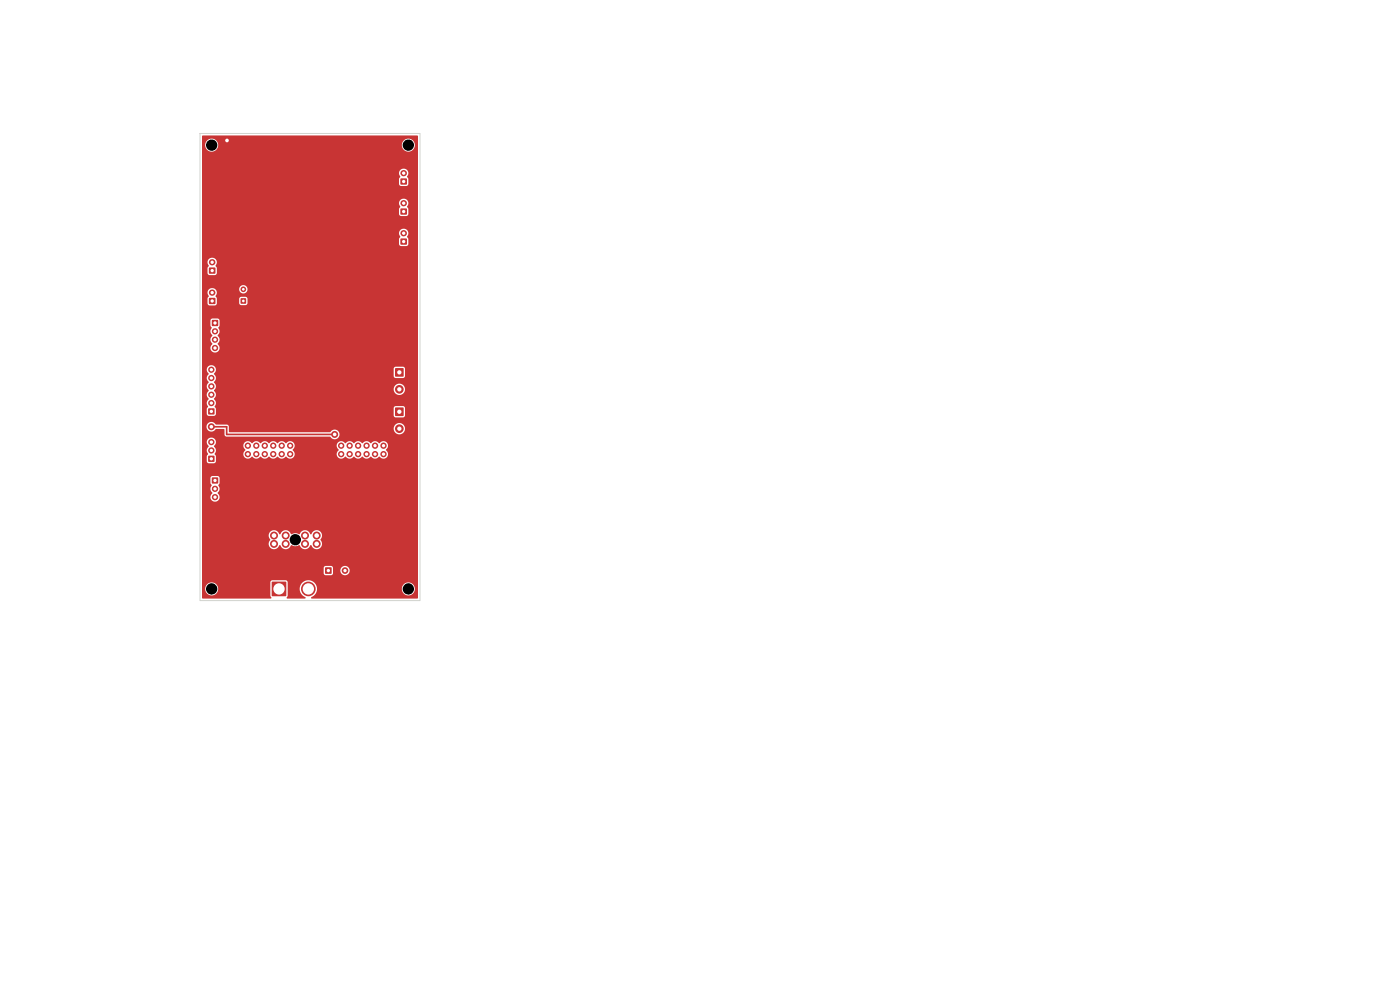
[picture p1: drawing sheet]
<svg xmlns="http://www.w3.org/2000/svg" width="420mm" height="297mm" viewBox="0 0 420 297" stroke-linecap="round" stroke-linejoin="round" font-family="sans-serif">
<path d="M63.6 95.9h1.8v1.8h-1.8z" fill="#c83434"/>
<path d="M64.5 99.3h.1M64.5 101.8h.1M64.5 104.3h.1" fill="none" stroke="#c83434" stroke-width="1.9"/>
<g fill="#c83434">
<path d="M81.6 174.4h4.2v4.2h-4.2z"/>
<path d="M62.7 89.3h1.9v1.8h-1.9z"/>
<circle cx="74.3" cy="136.1" r=".95"/>
<circle cx="74.3" cy="133.6" r=".95"/>
<circle cx="76.9" cy="136.1" r=".95"/>
<circle cx="76.9" cy="133.6" r=".95"/>
<circle cx="79.4" cy="136.1" r=".95"/>
<circle cx="79.4" cy="133.6" r=".95"/>
<circle cx="82" cy="136.1" r=".95"/>
<circle cx="82" cy="133.6" r=".95"/>
<circle cx="84.5" cy="136.1" r=".95"/>
<circle cx="84.5" cy="133.6" r=".95"/>
<circle cx="87" cy="136.1" r=".95"/>
<circle cx="87" cy="133.6" r=".95"/>
<circle cx="92.5" cy="176.5" r="2.2"/>
</g>
<path d="M63.6 87.7h.1" fill="none" stroke="#c83434" stroke-width="1.9"/>
<g fill="#c83434">
<path d="M62.5 136.6h1.8v1.8h-1.8z"/>
<circle cx="102.4" cy="136.1" r=".95"/>
<circle cx="102.4" cy="133.6" r=".95"/>
<circle cx="104.9" cy="136.1" r=".95"/>
<circle cx="104.9" cy="133.6" r=".95"/>
<circle cx="107.4" cy="136.1" r=".95"/>
<circle cx="107.4" cy="133.6" r=".95"/>
<circle cx="110" cy="136.1" r=".95"/>
<circle cx="110" cy="133.6" r=".95"/>
<circle cx="112.5" cy="136.1" r=".95"/>
<circle cx="112.5" cy="133.6" r=".95"/>
<circle cx="115.1" cy="136.1" r=".95"/>
<circle cx="115.1" cy="133.6" r=".95"/>
</g>
<path d="M63.4 135h.1M63.4 132.5h.1" fill="none" stroke="#c83434" stroke-width="1.9"/>
<path d="M120.2 71.5h1.8v1.8h-1.8z" fill="#c83434"/>
<path d="M121 69.9h.2" fill="none" stroke="#c83434" stroke-width="1.9"/>
<path d="M62.7 80.2h1.9v1.8h-1.9z" fill="#c83434"/>
<path d="M63.6 78.6h.1" fill="none" stroke="#c83434" stroke-width="1.9"/>
<path d="M62.5 122.4h1.8v1.8h-1.8z" fill="#c83434"/>
<path d="M63.4 118.3h.1M63.4 115.8h.1M63.4 113.3h.1M63.4 110.8h.1M63.4 120.8h.1" fill="none" stroke="#c83434" stroke-width="1.9"/>
<g fill="#c83434">
<path d="M72.2 89.4h1.6v1.6h-1.6z"/>
<path d="M97.6 170.1h1.8v1.8h-1.8z"/>
<path d="M63.6 143.1h1.8v1.8h-1.8z"/>
<circle cx="73" cy="86.7" r=".85"/>
<circle cx="103.5" cy="171" r="1"/>
</g>
<path d="M64.5 146.5h.1M64.5 149h.1" fill="none" stroke="#c83434" stroke-width="1.9"/>
<g fill="#c83434">
<path d="M120.2 53.5h1.8v1.8h-1.8z"/>
<circle cx="82.2" cy="160.5" r="1.2"/>
<circle cx="82.2" cy="163" r="1.2"/>
<circle cx="85.7" cy="160.5" r="1.2"/>
<circle cx="85.7" cy="163" r="1.2"/>
<circle cx="91.5" cy="160.5" r="1.2"/>
<circle cx="91.5" cy="163" r="1.2"/>
<circle cx="95" cy="160.5" r="1.2"/>
<circle cx="95" cy="163" r="1.2"/>
</g>
<path d="M121 51.9h.2" fill="none" stroke="#c83434" stroke-width="1.9"/>
<g fill="#c83434">
<path d="M118.6 110.4h2.4v2.4h-2.4z"/>
<path d="M118.6 122.2h2.4v2.4h-2.4z"/>
<path d="M120.2 62.5h1.8v1.8h-1.8z"/>
<circle cx="119.8" cy="116.7" r="1.3"/>
<circle cx="119.8" cy="128.5" r="1.3"/>
</g>
<path d="M121 60.9h.2" fill="none" stroke="#c83434" stroke-width="1.9"/>
<g fill="#c83434">
<circle cx="68.1" cy="42.1" r="1.05"/>
<circle cx="100.4" cy="130.2" r="1.05"/>
<circle cx="63.4" cy="127.9" r="1.05"/>
</g>
<path d="M63.4 127.9h4.6v2.3h32.4" fill="none" stroke="#c83434" stroke-width=".5"/>
<path d="M60.7 40.7l64.5-.1 .2 .2v138.4l-.2 .2h-31.7l-.2-.3a2.92 2.92 0 0 0 1.8-2.7h25.4v.2a1.95 1.95 0 0 0 3 1.6 1.95 1.95 0 0 0 0-3.4 1.95 1.95 0 0 0-3 1.6h-25.4a2.63 2.63 0 0 0-4.2-1.9 2.63 2.63 0 0 0 .8 4.5l-.2 .4-5.5-.1 .3-.8v-4l-.5-.6h-4.1l-.5 .2-.1 4.4 .3 .7-.2 .2h-20.4l-.2-3h.9a1.95 1.95 0 0 0 2.8 1.9 1.95 1.95 0 0 0 .4-3.3 1.95 1.95 0 0 0-3.1 1.1l-.1 .3h-.9v-6.2h36.5v1.7l.6 .5 2-.1 .2-.4v-1h2.2a1.4 1.4 0 0 0 1.9 1.4 1.4 1.4 0 0 0 .4-2.4 1.4 1.4 0 0 0-2.3 .8v.2h-2.2v-.9l-.6-.4h-1.7l-.5 .6h-36.5v-9.8h20l.5 1.3a1.73 1.73 0 0 0 .3 2.7 1.73 1.73 0 0 0 2.5-1 2.27 2.27 0 0 0 2 1.2 1.9 1.9 0 0 0 1.4-1.2l.4 .1a2.36 2.36 0 0 0 2.1-.1 1.79 1.79 0 0 0 1.7 1.2 1.79 1.79 0 0 0 1.7-1.2 2.23 2.23 0 0 0 2.2 1.2 1.77 1.77 0 0 0 .7-2.9 1.64 1.64 0 0 0-.4-2.6 1.64 1.64 0 0 0-2.3 1h-.2a1.78 1.78 0 0 0-1.7-1.2 1.78 1.78 0 0 0-1.7 1.2h-.2a2.76 2.76 0 0 0-2.3 0 1.74 1.74 0 0 0-1.7-1.2 1.74 1.74 0 0 0-1.6 1.2h-.2a1.63 1.63 0 0 0-1.7-1.2 1.63 1.63 0 0 0-1.5 1.5h-20v-14h2.5l.1 .6 .5 .7a1.42 1.42 0 0 0-.4 2.1 1.42 1.42 0 0 0 2.2 .1 1.42 1.42 0 0 0-.2-2.1 1.78 1.78 0 0 0 .2-2.5l.4-.5-.2-1.9-.4-.2h-1.6l-.6 .5v1.6l.4 .7-.4 .9h-2.5v-14h1.4l.1 .6 .5 .7a1.79 1.79 0 0 0-.2 2.5l-.4 .5 .2 1.9 .4 .2 1.6 .1 .3-.2 .3-.5v-1.5l-.4-.7a1.67 1.67 0 0 0-.2-2.3l.2-.2h8.6l.1 .6 .5 .8a1.41 1.41 0 0 0-.2 2.2 1.41 1.41 0 0 0 2.2-.3 1.7 1.7 0 0 0 2.6 0 1.61 1.61 0 0 0 2.6 0 1.61 1.61 0 0 0 2.5 0 1.61 1.61 0 0 0 2.5 0 1.41 1.41 0 0 0 2.2 .3 1.41 1.41 0 0 0-.2-2.2l.5-.8 .1-.6h12.6l.1 .6 .5 .7a1.48 1.48 0 0 0-.2 2.3 1.48 1.48 0 0 0 2.3-.3 1.61 1.61 0 0 0 2.5 0 1.61 1.61 0 0 0 2.6 0 1.6 1.6 0 0 0 2.5 0 1.6 1.6 0 0 0 2.5 0 1.41 1.41 0 0 0 2.2 .3 1.41 1.41 0 0 0-.2-2.2 1.48 1.48 0 0 0 .2-2.3 1.48 1.48 0 0 0-2.3 .2 1.61 1.61 0 0 0-2.5 0 1.61 1.61 0 0 0-2.6 0 1.61 1.61 0 0 0-2.5 0 1.6 1.6 0 0 0-2.5 0 1.41 1.41 0 0 0-1.5-.5 1.41 1.41 0 0 0-1.1 1.2h-12.6v-.2a1.5 1.5 0 0 0-2.7-.5 1.61 1.61 0 0 0-2.5 0 1.61 1.61 0 0 0-2.6 0 1.61 1.61 0 0 0-2.5 0 1.6 1.6 0 0 0-2.5 0 1.41 1.41 0 0 0-1.5-.5 1.41 1.41 0 0 0-1.1 1.2l-8.5-.1a1.37 1.37 0 0 0-.6-2.2 1.37 1.37 0 0 0-1.9 1.2h-1.4v-4.6h1.3v.2a1.55 1.55 0 0 0 1.3 1.3 1.55 1.55 0 0 0 1.6-.7h2.5l.1 1.8 .5 .5h31.1a1.49 1.49 0 0 0 2 .7 1.49 1.49 0 0 0 .6-2 1.49 1.49 0 0 0-2-.6l-.6 .5h-30.1l-.2-.1v-1h49.4v.2a1.7 1.7 0 0 0 2.6 1.3 1.7 1.7 0 0 0 0-2.9 1.7 1.7 0 0 0-2.6 1.4h-49.4l-.1-.8-.4-.3-3.4-.1a1.55 1.55 0 0 0-1.6-.7 1.55 1.55 0 0 0-1.3 1.3h-1.3v-14.6h1.4l.1 .6 .5 .7a1.71 1.71 0 0 0 0 2.6 1.61 1.61 0 0 0 0 2.5 1.66 1.66 0 0 0-.2 2.4l-.4 .5v1.6l.6 .6 1.6-.1 .4-.2 .1-2.1h53.4v2.3l.2 .4 2.7 .1 .5-.6v-2.3l-.6-.5h-2.3l-.5 .6h-53.4l-.3-.5a1.64 1.64 0 0 0-.2-2.3 1.61 1.61 0 0 0 0-2.5l.3-.4h53.6a1.7 1.7 0 0 0 2.4 1.6 1.7 1.7 0 0 0 .4-2.8 1.7 1.7 0 0 0-2.8 .9v.3h-53.6l.2-1.1-.5-.9a1.71 1.71 0 0 0 0-2.6l.5-.7v-.8h53.4v2.3l.2 .4 2.7 .1 .5-.6v-2.3l-.6-.5h-2.3l-.5 .6h-53.4a1.43 1.43 0 0 0-2.2-.7 1.43 1.43 0 0 0 .1 2.3l-.6 1.1h-1.4v-17.1h2.5v1.4a.93 .93 0 0 1 .1 1.5v.8l.5 .7a1.71 1.71 0 0 0 0 2.6 1.4 1.4 0 0 0-.2 2.1 1.4 1.4 0 0 0 2.1 0 1.4 1.4 0 0 0-.3-2.1 1.71 1.71 0 0 0 0-2.6 1.66 1.66 0 0 0 .2-2.4l.4-.5v-1.5l-.4-.6h-1.8l-.6 .6h-2.5v-6.6h1.6l.1 1.5 .6 .6 1.9-.2 .2-.4 .1-1.4h6.6l.1 1.3 .2 .4 1.7 .1 .5-.5 .1-1.3-.3-.5-.4-.2-1.5 .1-.4 .6h-6.6l-.4-.8 .2-.4a1.35 1.35 0 0 0-.4-1.8h7.2v.2a1.25 1.25 0 0 0 2 1 1.25 1.25 0 0 0 0-2.2 1.25 1.25 0 0 0-2 1l-7.3-.1a1.47 1.47 0 0 0-1.9 .4 1.47 1.47 0 0 0 .1 2l-.4 .6h-1.6v-9.1h1.6l.1 1.5 .3 .5h1.9l.6-.6-.1-1.5-.3-.6a1.46 1.46 0 0 0-.1-2 1.46 1.46 0 0 0-2 0 1.46 1.46 0 0 0 0 2.1l-.4 .6h-1.6v-8.7h59.1v1.5l.3 .4 1.9 .2 .3-.2 .3-.5v-1.5l-.4-.7a1.43 1.43 0 0 0-.1-2 1.43 1.43 0 0 0-2.1 .1 1.43 1.43 0 0 0 .2 2.1l-.4 .6h-59.1v-9h59.1v1.5l.3 .4 1.9 .2 .3-.2 .3-.5v-1.5l-.4-.7a1.43 1.43 0 0 0-.1-2 1.43 1.43 0 0 0-2.1 .1 1.43 1.43 0 0 0 .2 2.1l-.4 .6h-59.1v-9h59.1v1.5l.3 .4 1.9 .2 .3-.2 .3-.5v-1.5l-.4-.7a1.43 1.43 0 0 0-.1-2 1.43 1.43 0 0 0-2.1 .1 1.43 1.43 0 0 0 .2 2.1l-.4 .6h-59.1v-10.3h.9a1.95 1.95 0 0 0 2 2.1 1.95 1.95 0 0 0 2-2.1h55v.2a1.95 1.95 0 0 0 3 1.6 1.95 1.95 0 0 0 0-3.4 1.95 1.95 0 0 0-3 1.6h-55l-.1-.3a1.95 1.95 0 0 0-2-1.6 1.95 1.95 0 0 0-1.9 1.9h-.9z" fill="#c83434"/>
<path d="M60 40h66v140h-66z" fill="none" stroke="#d0d2cd" stroke-width=".3"/>
<g fill="#fff">
<circle cx="68.1" cy="42.1" r=".55"/>
<circle cx="100.4" cy="130.2" r=".55"/>
<circle cx="63.4" cy="127.9" r=".55"/>
<circle cx="64.5" cy="96.8" r=".5"/>
<circle cx="64.5" cy="99.3" r=".5"/>
<circle cx="64.5" cy="101.8" r=".5"/>
<circle cx="64.5" cy="104.3" r=".5"/>
<circle cx="74.3" cy="136.1" r=".5"/>
<circle cx="74.3" cy="133.6" r=".5"/>
<circle cx="76.9" cy="136.1" r=".5"/>
<circle cx="76.9" cy="133.6" r=".5"/>
<circle cx="79.4" cy="136.1" r=".5"/>
<circle cx="79.4" cy="133.6" r=".5"/>
<circle cx="82" cy="136.1" r=".5"/>
<circle cx="82" cy="133.6" r=".5"/>
<circle cx="84.5" cy="136.1" r=".5"/>
<circle cx="84.5" cy="133.6" r=".5"/>
<circle cx="87" cy="136.1" r=".5"/>
<circle cx="87" cy="133.6" r=".5"/>
<circle cx="83.7" cy="176.5" r="1.7"/>
<circle cx="92.5" cy="176.5" r="1.7"/>
<circle cx="63.6" cy="90.2" r=".5"/>
<circle cx="63.7" cy="87.7" r=".5"/>
<circle cx="102.3" cy="136.1" r=".5"/>
<circle cx="102.3" cy="133.6" r=".5"/>
<circle cx="104.9" cy="136.1" r=".5"/>
<circle cx="104.9" cy="133.6" r=".5"/>
<circle cx="107.4" cy="136.1" r=".5"/>
<circle cx="107.4" cy="133.6" r=".5"/>
<circle cx="110" cy="136.1" r=".5"/>
<circle cx="110" cy="133.6" r=".5"/>
<circle cx="112.5" cy="136.1" r=".5"/>
<circle cx="112.5" cy="133.6" r=".5"/>
<circle cx="115" cy="136.1" r=".5"/>
<circle cx="115" cy="133.6" r=".5"/>
<circle cx="63.4" cy="137.5" r=".5"/>
<circle cx="63.4" cy="135" r=".5"/>
<circle cx="63.4" cy="132.5" r=".5"/>
<circle cx="121.1" cy="72.4" r=".5"/>
<circle cx="121.1" cy="69.9" r=".5"/>
<circle cx="63.7" cy="81.1" r=".5"/>
<circle cx="63.6" cy="78.6" r=".5"/>
<circle cx="63.4" cy="123.3" r=".5"/>
<circle cx="63.4" cy="120.8" r=".5"/>
<circle cx="63.4" cy="118.3" r=".5"/>
<circle cx="63.4" cy="115.8" r=".5"/>
<circle cx="63.4" cy="113.3" r=".5"/>
<circle cx="63.4" cy="110.8" r=".5"/>
<circle cx="73" cy="90.2" r=".4"/>
<circle cx="73" cy="86.7" r=".4"/>
<circle cx="98.5" cy="171" r=".5"/>
<circle cx="103.5" cy="171" r=".5"/>
<circle cx="64.5" cy="144" r=".5"/>
<circle cx="64.5" cy="146.5" r=".5"/>
<circle cx="64.5" cy="149" r=".5"/>
</g>
<circle cx="88.6" cy="161.7" r="1.7" fill="#000"/>
<g fill="#fff">
<circle cx="82.2" cy="160.5" r=".7"/>
<circle cx="82.2" cy="163" r=".7"/>
<circle cx="85.7" cy="160.5" r=".7"/>
<circle cx="85.7" cy="163" r=".7"/>
<circle cx="91.5" cy="160.5" r=".7"/>
<circle cx="91.5" cy="163" r=".7"/>
<circle cx="95" cy="160.5" r=".7"/>
<circle cx="95" cy="163" r=".7"/>
</g>
<circle cx="122.5" cy="43.5" r="1.7" fill="#000"/>
<g fill="#fff">
<circle cx="121.1" cy="54.4" r=".5"/>
<circle cx="121.1" cy="51.9" r=".5"/>
</g>
<g fill="#000">
<circle cx="63.5" cy="43.5" r="1.7"/>
<circle cx="63.5" cy="176.5" r="1.7"/>
<circle cx="122.5" cy="176.5" r="1.7"/>
</g>
<g fill="#fff">
<circle cx="119.8" cy="111.6" r=".65"/>
<circle cx="119.8" cy="116.7" r=".65"/>
<circle cx="119.8" cy="123.4" r=".65"/>
<circle cx="119.8" cy="128.5" r=".65"/>
<circle cx="121.1" cy="63.4" r=".5"/>
<circle cx="121.1" cy="60.9" r=".5"/>
</g>
</svg>
